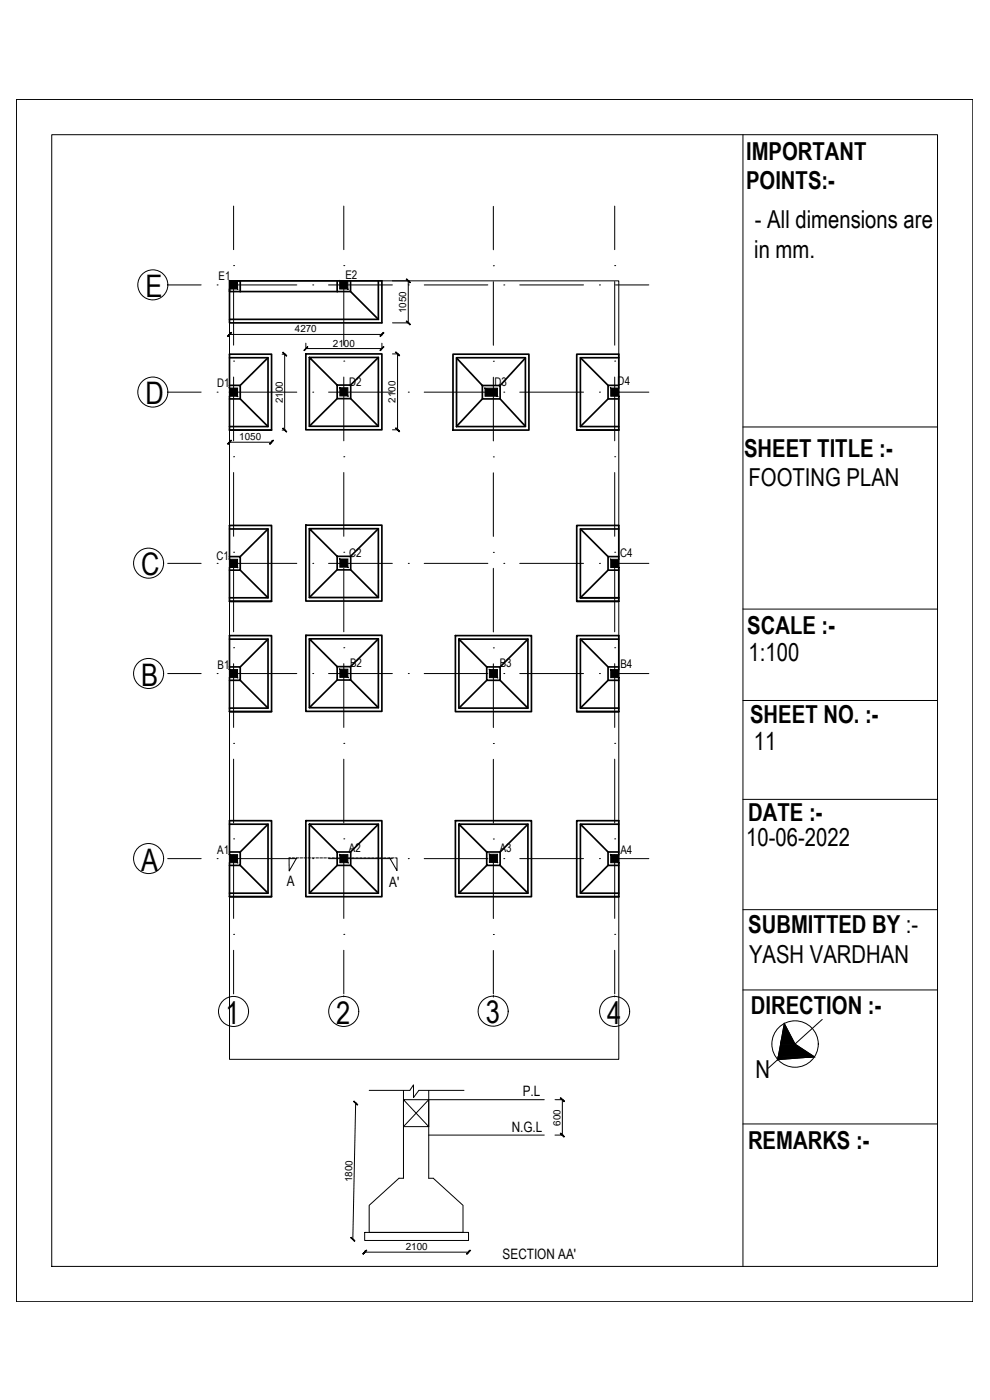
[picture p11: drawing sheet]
<svg xmlns="http://www.w3.org/2000/svg" width="297mm" height="420mm" viewBox="0 0 297 420" stroke-linecap="round" stroke-linejoin="round" font-family="sans-serif">
<defs><g id="words">
<g font-size="9.3">
<text x="43.6" y="89.2">E</text>
<text x="43.6" y="121.3">D</text>
<text x="42.4" y="172.7">C</text>
<text x="42.3" y="205.7">B</text>
<text x="42.4" y="261.3">A</text>
<text x="67.6" y="307.4">1</text>
<text x="100.9" y="307.2">2</text>
<text x="145.7" y="307.1">3</text>
<text x="182.1" y="307.2">4</text>
</g>
<g font-size="7.4">
<text x="223.8" y="47.9">IMPORTANT</text>
<text x="223.8" y="56.9">POINTS:-</text>
<text x="226.5" y="68.5">- All dimensions are</text>
<text x="226.3" y="77.3">in mm.</text>
<text x="223.3" y="137.2">SHEET TITLE :-</text>
<text x="224.6" y="145.8">FOOTING PLAN</text>
<text x="224.2" y="190.2">SCALE :-</text>
<text x="224.6" y="198.2">1:100</text>
<text x="225.1" y="217">SHEET NO. :-</text>
<text x="226.2" y="225">11</text>
<text x="224.5" y="246.4">DATE :-</text>
<text x="223.9" y="254">10-06-2022</text>
<text x="224.5" y="280.1">SUBMITTED BY :-</text>
<text x="224.7" y="289.1">YASH VARDHAN</text>
<text x="225.3" y="304.2">DIRECTION :-</text>
<text x="226.6" y="323.6">N</text>
<text x="224.4" y="344.9">REMARKS :-</text>
</g>
<g font-size="4.3">
<text x="86.1" y="266">A</text>
<text x="116.8" y="266.1">A'</text>
<text x="156.8" y="328.8">P.L</text>
<text x="153.5" y="339.7">N.G.L</text>
<text x="150.8" y="377.9">SECTION AA'</text>
</g>
<g font-size="3.6">
<text x="103.7" y="83.9">E2</text>
<text x="65.6" y="84">E1</text>
<text x="65.2" y="116.3">D1</text>
<text x="104.7" y="115.8">D2</text>
<text x="148.4" y="115.7">D3</text>
<text x="185.3" y="115.6">D4</text>
<text x="65" y="168">C1</text>
<text x="104.8" y="167.2">C2</text>
<text x="186.1" y="167.3">C4</text>
<text x="65.3" y="200.7">B1</text>
<text x="105.1" y="200.2">B2</text>
<text x="149.9" y="200.1">B3</text>
<text x="186.1" y="200.5">B4</text>
<text x="65.2" y="256.2">A1</text>
<text x="104.7" y="255.8">A2</text>
<text x="149.9" y="255.7">A3</text>
<text x="186.1" y="256.2">A4</text>
</g>
<g font-size="3">
<text x="121.9" y="94" transform="rotate(-90 121.9 94)">1050</text>
<text x="88.5" y="99.8">4270</text>
<text x="99.9" y="104.1">2100</text>
<text x="84.9" y="120.9" transform="rotate(-90 84.9 120.9)">2100</text>
<text x="118.7" y="120.9" transform="rotate(-90 118.7 120.9)">2100</text>
<text x="71.8" y="132.2">1050</text>
<text x="168.1" y="337.8" transform="rotate(-90 168.1 337.8)">600</text>
<text x="105.6" y="354.9" transform="rotate(-89 105.6 354.9)">1800</text>
<text x="121.7" y="375.2">2100</text>
</g>
</g></defs>
<!-- layer: BEAM1 -->
<g fill="none" stroke="#000" stroke-width=".3">
<path d="M70.1 79.7h.1M70.1 61.8v13.1M103.2 79.7h.1M103.2 61.8v13.1M148 79.8h.1M148 61.9v13.1M184.4 79.7h.1M184.4 61.8v13.1M50.3 85.5h10.1M65.1 85.5h.1M69.9 85.5h19.2M70.1 84.5v19.1"/>
<path d="M93.8 85.5h.1M98.6 85.5h19.1M103.2 84.5v19.1M122.5 85.5h.1M127.3 85.5h19.1M148 84.5v19.1M151.2 85.5h.1M155.9 85.5h19.2M179.9 85.5h.1M184.4 84.5v19.1M184.6 85.5h10.1M50.3 117.7h10.1"/>
<path d="M65.1 117.7h.1M69.9 117.7h19.2M70.1 108.4h.1M70.1 113.2v19.1M93.8 117.7h.1M98.6 117.7h19.1M103.2 108.4h.1M103.2 113.2v19.1M122.5 117.7h.1M127.3 117.7h19.1M148 108.4h.1M148 113.2v19.1"/>
<path d="M151.2 117.7h.1M155.9 117.7h19.2M179.9 117.7h.1M184.4 108.4h.1M184.4 113.2v19.1M184.6 117.7h10.1M70.1 137.1h.1M103.2 137.1h.1M148 137.1h.1M184.4 137.1h.1M70.1 141.8v19.2M103.2 141.8v19.2"/>
<path d="M148 141.9v19.1M184.4 141.8v19.2M50.3 169.1h10.1M65.1 169.1h.1M69.9 169.1h19.2M70.1 165.7h.1M70.1 170.5v19.1M93.8 169.1h.1M98.6 169.1h19.1M103.2 165.7h.1M103.2 170.5v19.1M122.5 169.1h.1"/>
<path d="M127.3 169.1h19.1M148 165.8h.1M148 170.6v19.1M151.2 169.1h.1M155.9 169.1h19.2M179.9 169.1h.1M184.4 165.7h.1M184.4 170.5v19.1M184.6 169.1h10.1M70.1 194.4h.1M70.1 199.2v19.1M103.2 194.4h.1"/>
<path d="M103.2 199.2v19.1M148 194.4h.1M148 199.2v19.2M184.4 194.4h.1M184.4 199.2v19.1M50.3 202.1h10.1M65.1 202.1h.1M69.9 202.1h19.2M93.8 202.1h.1M98.6 202.1h19.1M122.5 202.1h.1M127.3 202.1h19.1"/>
<path d="M151.2 202.1h.1M155.9 202.1h19.2M179.9 202.1h.1M184.6 202.1h10.1M70.1 223.1h.1M70.1 227.8v19.2M103.2 223.1h.1M103.2 227.8v19.2M148 223.1h.1M148 227.9v19.1M184.4 223.1h.1M184.4 227.8v19.2"/>
<path d="M50.3 257.7h10.1M65.1 257.7h.1M69.9 257.7h19.2M70.1 251.8h.1M70.1 256.5v19.1M93.8 257.7h.1M98.6 257.7h19.1M103.2 251.8h.1M103.2 256.5v19.1M122.5 257.7h.1M127.3 257.7h19.1M148 251.8h.1"/>
<path d="M148 256.6v19.1M151.2 257.7h.1M155.9 257.7h19.2M179.9 257.7h.1M184.4 251.8h.1M184.4 256.5v19.1M184.6 257.7h10.1M70.1 280.4h.1M70.1 285.2v13.1M103.2 280.4h.1M103.2 285.2v13.1M103.2 298.8v.4"/>
<path d="M148 280.5h.1M148 285.2v13.1M148 298.7v.6M184.4 280.4h.1M184.4 285.2v13.1M184.4 298.9v.3"/>
</g>
<!-- layer: 0 -->
<g fill="none" stroke="#000" stroke-width=".3">
<circle cx="45.9" cy="85.5" r="4.5"/>
<circle cx="45.9" cy="117.7" r="4.5"/>
<circle cx="44.6" cy="169" r="4.5"/>
<circle cx="44.6" cy="202.1" r="4.5"/>
<circle cx="44.6" cy="257.7" r="4.5"/>
<circle cx="70.1" cy="303.6" r="4.5"/>
<circle cx="103.1" cy="303.6" r="4.5"/>
<circle cx="148" cy="303.5" r="4.5"/>
<circle cx="184.4" cy="303.6" r="4.5"/>
</g>
<!-- layer: BORDER -->
<g fill="none" stroke="#000" stroke-width=".51">
<path d="M68.9 84.3h45.7v12.6h-45.7zM68.9 86.7v.8h3.2M68.9 95.8h44.6M71.3 84.3h.8v3.2M72.1 87.5h29.1M101.2 84.3v3.2M105.2 84.3v3.2h-4M105.2 87.5l8.3 8.3M113.5 84.3v11.5M68.9 116.5v-10.2h12.6v22.8h-12.6M68.9 107.4h11.5v20.6h-11.5M68.9 115.7h3.2v4h-3.2"/>
<path d="M68.9 117.7h1.2M68.9 118.9v10.2M72.1 119.7l8.3 8.3M80.4 107.4l-8.3 8.3M91.8 106.2h22.8v22.8h-22.8zM92.8 107.3v20.6h20.7v-20.6h-20.7l8.4 8.3M101.2 115.6h4v4h-4zM101.2 119.6l-8.4 8.3M105.2 119.6l8.3 8.3M113.5 107.3l-8.3 8.3M135.9 106.3h22.8v22.8h-22.8zM137 107.4h20.6v20.6h-20.6z"/>
<path d="M137 107.4l7.7 8.3M144.7 115.7h5.4v4h-5.4zM144.7 119.7l-7.7 8.3M150.1 119.7l7.5 8.2M157.6 107.4l-7.5 8.3M174.1 107.4l8.3 8.3M182.4 119.7l-8.3 8.3M184.4 117.7h1.3M185.7 116.5v-10.2h-12.7v22.8h12.7M185.7 107.4h-11.6v20.6h11.6M185.7 115.7h-3.3v4h3.3M185.7 118.9v10.2"/>
<path d="M68.9 129.1h12.6M173 129.1h12.7M68.9 158.8h11.5v20.6h-11.5M80.4 158.8l-8.3 8.2M91.8 157.6h22.8v22.8h-22.8zM92.8 158.7v20.6h20.7v-20.6h-20.7l8.4 8.3M113.5 158.7l-8.3 8.3M174.1 158.8l8.3 8.2M185.7 158.8h-11.6v20.6h11.6h-11.6l8.3-8.3M68.9 167.9v-10.2h12.6v22.8h-12.6M68.9 167h3.2v4.1h-3.2M68.9 170.3v10.2"/>
<path d="M72.1 171.1l8.3 8.3M101.2 167h4v4h-4zM101.2 171l-8.4 8.3M105.2 171l8.3 8.3M185.7 167.9v-10.2h-12.7v22.8h12.7M185.7 167h-3.3v4.1h3.3M185.7 170.3v10.2M68.9 191.8h11.5v20.7h-11.5M68.9 180.5h12.6M80.4 191.8l-8.3 8.4M91.8 190.7h22.8v22.8h-22.8zM92.8 191.7v20.7h20.7v-20.7h-20.7l8.4 8.4"/>
<path d="M113.5 191.7l-8.3 8.4M136.6 190.8h22.9v22.8h-22.9zM137.7 191.8v20.7h20.7v-20.7h-20.7l8.3 8.4M158.4 191.8l-8.3 8.4M173 180.5h12.7M174.1 191.8l8.3 8.4M185.7 191.8h-11.6v20.7h11.6M68.9 201v-10.2h12.6v22.8h-12.6M68.9 200.2h3.2v4h-3.2M68.9 203.4v10.2M68.9 213.6h12.6M72.1 204.2l8.3 8.3"/>
<path d="M101.2 200.1h4v4h-4zM101.2 204.1l-8.4 8.3M105.2 204.1l8.3 8.3M146 200.2h4.1v4h-4.1zM146 204.2l-8.3 8.3M150.1 204.2l8.3 8.3M173 213.6h12.7M182.4 204.2l-8.3 8.3M185.7 201v-10.2h-12.7v22.8h12.7M185.7 200.2h-3.3v4h3.3M185.7 203.4v10.2M68.9 256.5v-10.2h12.6v22.8h-12.6"/>
<path d="M68.9 247.4h11.5v20.7h-11.5M68.9 255.7h3.2v4h-3.2M68.9 258.9v10.2M72.1 259.7l8.3 8.4M80.4 247.4l-8.3 8.3M91.8 246.3h22.8v22.8h-22.8zM92.8 247.4v20.7h20.7v-20.7h-20.7l8.4 8.3M101.2 255.7h4v4h-4zM101.2 259.7l-8.4 8.4M105.2 259.7l8.3 8.4M113.5 247.4l-8.3 8.3M136.6 246.3h22.9v22.8h-22.9z"/>
<path d="M137.7 247.4v20.7h20.7v-20.7h-20.7l8.3 8.3M146 255.7h4.1v4h-4.1zM146 259.7l-8.3 8.4M150.1 259.7l8.3 8.4M158.4 247.4l-8.3 8.3M174.1 247.4l8.3 8.3M182.4 259.7l-8.3 8.4M185.7 256.5v-10.2h-12.7v22.8h12.7M185.7 247.4h-11.6v20.7h11.6M185.7 255.7h-3.3v4h3.3M185.7 258.9v10.2M68.9 269.1h12.6"/>
<path d="M173 269.1h12.7"/>
</g>
<!-- layer: col. -->
<g fill="#000" stroke="#000" stroke-width=".3">
<path d="M68.9 84.3l2.4 2.4v-2.4zM68.9 84.3l2.4 2.4h-2.4z"/>
<path d="M101.9 84.3l2.5 2.4v-2.4zM101.9 84.3l2.5 2.4h-2.5z"/>
<path d="M68.8 116.5l2.5 2.4v-2.4zM68.8 116.5l2.5 2.4h-2.5z"/>
<path d="M102 116.4l2.4 2.4v-2.4zM102 116.4l2.4 2.4h-2.4z"/>
<path d="M145.5 116.5l3.8 2.4v-2.4zM145.5 116.5l3.8 2.4h-3.8z"/>
<path d="M183.2 116.5l2.5 2.4v-2.4zM183.2 116.5l2.5 2.4h-2.5z"/>
<path d="M68.8 167.9l2.5 2.4v-2.4zM68.8 167.9l2.5 2.4h-2.5z"/>
<path d="M102 167.8l2.4 2.4v-2.4zM102 167.8l2.4 2.4h-2.4z"/>
<path d="M183.2 167.9l2.5 2.4v-2.4zM183.2 167.9l2.5 2.4h-2.5z"/>
<path d="M68.8 201l2.5 2.4v-2.4zM68.8 201l2.5 2.4h-2.5z"/>
<path d="M102 200.8l2.4 2.5v-2.5zM102 200.8l2.4 2.5h-2.4z"/>
<path d="M146.8 201l2.5 2.4v-2.4zM146.8 201l2.5 2.4h-2.5z"/>
<path d="M183.2 201l2.5 2.4v-2.4zM183.2 201l2.5 2.4h-2.5z"/>
<path d="M68.8 256.5l2.5 2.4v-2.4zM68.8 256.5l2.5 2.4h-2.5z"/>
<path d="M102 256.5l2.4 2.4v-2.4zM102 256.5l2.4 2.4h-2.4z"/>
<path d="M146.8 256.4l2.5 2.4v-2.4zM146.8 256.4l2.5 2.4h-2.5z"/>
<path d="M183.2 256.5l2.5 2.4v-2.4zM183.2 256.5l2.5 2.4h-2.5z"/>
</g>
<!-- layer: dim -->
<g fill="none" stroke="#000" stroke-width=".3">
<path d="M4.9 29.8h287v360.9h-287zM15.5 40.4h265.8v339.7h-265.8zM222.9 40.4v339.7M117.8 96.9h5M117.8 84.3h5M122.5 84.3v12.6M68.9 100.1v.5M68.9 100.4h45.7M84.7 106.3h1M85.4 106.3v22.8M91.8 103v1.4M91.8 104.6h22.8"/>
<path d="M114.6 100.1v.5M114.6 103v1.4M117.8 106.2h1.7M119.3 106.2v22.8M68.9 132.3v.7M68.9 132.7h12.6M81.5 132.3v.7M84.7 129.1h1M117.8 129h1.7M222.9 128.1h58.4M222.9 182.8h58.4M222.9 210.2h58.4"/>
<path d="M222.9 239.9h58.4M222.9 273h58.4M222.9 297.1h58.4M235.3 307.2l3.2 6.2 5.8 3.8-10.9 .8zM246.7 305.9l-16.2 14.6M106.7 331l-.8 40.9M106.9 331h.1M166.5 330h2.5M168.7 330v10.7M222.9 337.3h58.4M166.5 340.7h2.5M106.1 371.9h.1"/>
<path d="M109.4 375.5v.5M109.4 375.8h31.2M140.6 375.5v.5"/>
<circle cx="238.6" cy="313.3" r="7"/>
</g>
<g fill="#000" stroke="#000" stroke-width=".3">
<path d="M235.3 307.2l3.2 6.2h-4.3zM234.3 317.2l4.2-3.8 5.8 3.8z"/>
<path d="M233.5 317.2l-.1 .8 .9-.8zM233.5 317.2l-.1 .8zM233.4 318l.9-.8zM233.4 318l.9-.8h10z"/>
<path d="M234.2 313.4l.1 3.8 4.2-3.8zM234.2 313.4l.1 3.8h-.8z"/>
</g>
<!-- layer: footing -->
<path d="M110.8 327.2h12.2l1.1-1.6v3.8l1.6-2.2h13.5M121.1 327.2v26.4h-1.4l-8.9 8.1v8.2h28.1v-8.2l-8.9-8.1h-1.4v-26.4M121.1 330l7.5 8.1v-8.1h-7.5v8.1h7.5M163.3 330h-34.7l-7.5 8.1M128.6 340.7h34.7M109.4 369.9h31.2v2.4h-31.2z" fill="none" stroke="#000" stroke-width=".3"/>
<!-- layer: 0 -->
<g fill="#000" stroke="#000" stroke-width=".3">
<path d="M69.3 99.8l-.9 1.2 1.1-1.1zM69.3 99.8l-.9 1.2-.1-.2z"/>
<path d="M121.9 96.4l1.2 1-1.1-1.1zM121.9 96.4l1.2 1-.1 .1z"/>
<path d="M121.9 83.8l1.1 1.1 .1-.1zM121.9 83.8l.1-.1 1.1 1.1z"/>
<path d="M84.9 105.8l1 1.1zM84.9 105.7l1.1 1.1z"/>
<path d="M92.3 104.1l-1 1.1zM91.2 105.1l1.1-1z"/>
<path d="M115 99.8l-1 1 .1 .2zM115 99.8l.2 .1-1.1 1.1z"/>
<path d="M114 105.1l1-1zM115 104.1h.2l-1.1 1.1z"/>
<path d="M118.7 105.7l1 1.1 .2-.1zM118.7 105.7l1.2 1z"/>
<path d="M69.3 132.1l-.9 1.2 1.1-1.1zM69.3 132.1l-.9 1.2-.1-.1z"/>
<path d="M81.9 132.1l-.9 1.2zM81.9 132.1l-.9 1.2z"/>
<path d="M84.9 128.5l1.1 1.1zM84.9 128.6l1.1 1z"/>
<path d="M118.7 128.5l1.2 1-1.1-1.1zM118.7 128.5l1.2 1-.2 .1z"/>
<path d="M106.2 330.6l1.1 1zM106.2 330.5l1.1 1.1z"/>
<path d="M168.1 329.6l1.1 1 .1-.1zM168.1 329.6l.2-.2 1 1.1z"/>
<path d="M168.1 340.2l1.2 .9-1-1zM168.1 340.2l1.2 .9-.1 .1z"/>
<path d="M105.3 371.4l1.2 1zM105.3 371.4l1.2 1-.2 .1z"/>
<path d="M109.9 375.2l-.9 1.2zM108.8 376.3l1.1-1.1-.9 1.2z"/>
<path d="M140 376.3l.1 .1 .9-1.2zM141 375.2l.2 .1-1.1 1.1z"/>
</g>
<!-- layer: section -->
<g fill="none" stroke="#000" stroke-width=".3">
<path d="M87.2 257.5h-.5l.1 3.9 2.2-3.8M87.6 257.5h.8M88.8 257.5h.8M90 257.5h.8M91.2 257.5h.8M92.4 257.5h.8M93.6 257.5h.7M94.8 257.5h.8M96 257.5h.8M97.1 257.5h.8M98.4 257.5h.7M99.6 257.5h.8"/>
<path d="M100.7 257.5h.8M101.9 257.5h.8M103.1 257.5h.8M104.3 257.5h.8M105.5 257.5h.8M106.7 257.5h.8M107.9 257.5h.8M109.1 257.5h.8M110.3 257.5h.8M111.5 257.5h.8M112.7 257.5h.8M113.9 257.5h.8"/>
<path d="M115.1 257.5h.8M116.3 257.5h.8M116.9 257.5l2.2 3.8v-3.8h-.5M117.5 257.5h.8"/>
</g>
<!-- layer: DIMENSIONS -->
<path d="M68.9 84.3h116.8v233.6h-116.8z" fill="none" stroke="#000" stroke-width=".3"/>
<use href="#words"/>
</svg>
